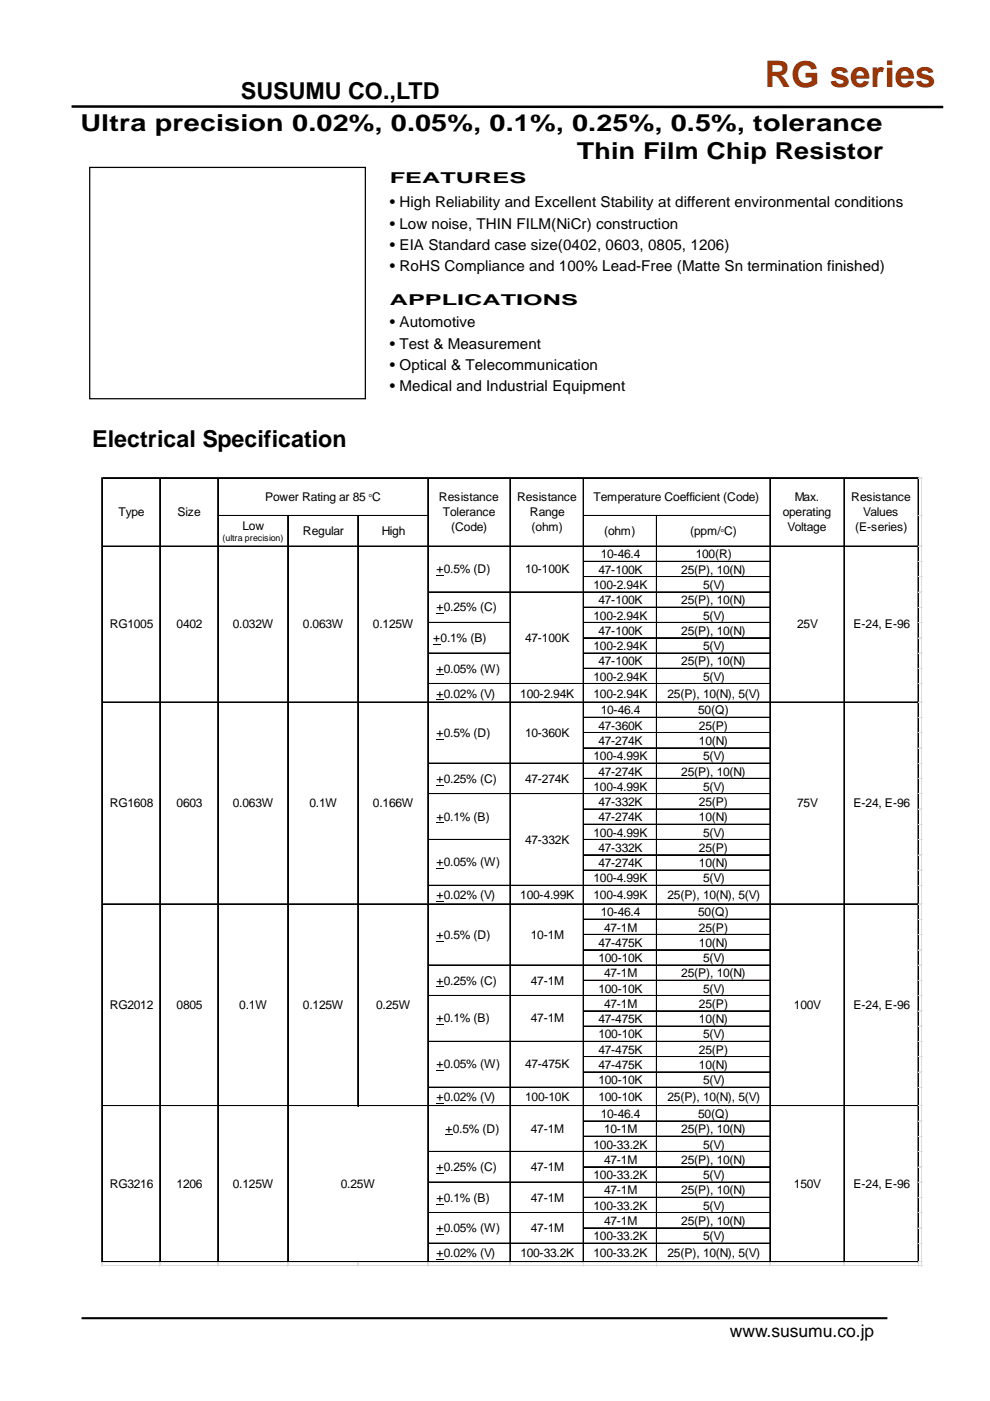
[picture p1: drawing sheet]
<svg xmlns="http://www.w3.org/2000/svg" width="210mm" height="297mm" viewBox="0 0 210 297" stroke-linecap="round" stroke-linejoin="round" font-family="sans-serif">
<defs><g id="words">
<text font-size="7.8" fill="#9a3300" x="162.2" y="18.5">RG series</text>
<g font-size="4.9">
<text x="51.1" y="21">SUSUMU CO.,LTD</text>
<text x="17" y="27.8">Ultra precision 0.02%, 0.05%, 0.1%, 0.25%, 0.5%, tolerance</text>
<text x="122.3" y="33.6">Thin Film Chip Resistor</text>
<text x="19.6" y="94.7">Electrical Specification</text>
</g>
<text font-size="3.7" x="154.8" y="283.6">www.susumu.co.jp</text>
<g font-size="3.2">
<text x="82.7" y="38.7">FEATURES</text>
<text x="82.7" y="43.9">• High Reliability and Excellent Stability at different environmental conditions</text>
<text x="82.7" y="48.5">• Low noise, THIN FILM(NiCr) construction</text>
<text x="82.7" y="53">• EIA Standard case size(0402, 0603, 0805, 1206)</text>
<text x="82.7" y="57.5">• RoHS Compliance and 100% Lead-Free (Matte Sn termination finished)</text>
<text x="82.7" y="64.6">APPLICATIONS</text>
<text x="82.7" y="69.4">• Automotive</text>
<text x="82.7" y="74">• Test &amp; Measurement</text>
<text x="82.7" y="78.5">• Optical &amp; Telecommunication</text>
<text x="82.7" y="82.9">• Medical and Industrial Equipment</text>
</g>
<g font-size="2.6">
<text x="56.2" y="106.1">Power Rating ar 85 C</text>
<text x="93.1" y="106.1">Resistance</text>
<text x="109.7" y="106.1">Resistance</text>
<text x="125.9" y="106.1">Temperature Coefficient (Code)</text>
<text x="168.6" y="106.1">Max.</text>
<text x="180.5" y="106.1">Resistance</text>
<text x="25.1" y="109.4">Type</text>
<text x="37.6" y="109.4">Size</text>
<text x="51.5" y="112.3">Low</text>
<text x="64.3" y="113.5">Regular</text>
<text x="81" y="113.5">High</text>
<text x="94" y="109.4">Tolerance</text>
<text x="95.7" y="112.6">(Code)</text>
<text x="112.4" y="109.4">Range</text>
<text x="112.8" y="112.6">(ohm)</text>
<text x="128.1" y="113.5">(ohm)</text>
<text x="146.4" y="113.5">(ppm/ C)</text>
<text x="166" y="109.4">operating</text>
<text x="167" y="112.6">Voltage</text>
<text x="181.4" y="112.6">(E-series)</text>
<text x="183.1" y="109.4">Values</text>
<text x="127.4" y="118.4">10-46.4</text>
<text x="147.6" y="118.4">100(R)</text>
<text x="92.6" y="121.5">+0.5% (D)</text>
<text x="111.4" y="121.5">10-100K</text>
<text x="125.9" y="124.9">100-2.94K</text>
<text x="126.9" y="121.6">47-100K</text>
<text x="144.5" y="121.6">25(P), 10(N)</text>
<text x="149.1" y="124.9">5(V)</text>
<text x="92.6" y="129.6">+0.25% (C)</text>
<text x="125.9" y="131.4">100-2.94K</text>
<text x="126.9" y="128.1">47-100K</text>
<text x="144.5" y="128.1">25(P), 10(N)</text>
<text x="149.1" y="131.4">5(V)</text>
<text x="23.3" y="133.2">RG1005</text>
<text x="37.4" y="133.2">0402</text>
<text x="49.4" y="133.2">0.032W</text>
<text x="64.3" y="133.2">0.063W</text>
<text x="79.1" y="133.2">0.125W</text>
<text x="91.9" y="136.1">+0.1% (B)</text>
<text x="111.4" y="136.1">47-100K</text>
<text x="125.9" y="137.8">100-2.94K</text>
<text x="126.9" y="134.6">47-100K</text>
<text x="144.5" y="134.6">25(P), 10(N)</text>
<text x="149.1" y="137.8">5(V)</text>
<text x="169.1" y="133.2">25V</text>
<text x="181" y="133.2">E-24, E-96</text>
<text x="92.6" y="142.6">+0.05% (W)</text>
<text x="126.9" y="141.1">47-100K</text>
<text x="144.5" y="141.1">25(P), 10(N)</text>
<text x="92.6" y="147.9">+0.02% (V)</text>
<text x="110.4" y="147.9">100-2.94K</text>
<text x="125.9" y="147.9">100-2.94K</text>
<text x="125.9" y="144.3">100-2.94K</text>
<text x="141.6" y="147.9">25(P), 10(N), 5(V)</text>
<text x="149.1" y="144.3">5(V)</text>
<text x="126.9" y="154.7">47-360K</text>
<text x="127.4" y="151.5">10-46.4</text>
<text x="148.1" y="151.5">50(Q)</text>
<text x="148.2" y="154.7">25(P)</text>
<text x="92.6" y="156.3">+0.5% (D)</text>
<text x="111.4" y="156.3">10-360K</text>
<text x="125.9" y="161.2">100-4.99K</text>
<text x="126.9" y="157.9">47-274K</text>
<text x="148.2" y="157.9">10(N)</text>
<text x="149.1" y="161.2">5(V)</text>
<text x="92.6" y="166">+0.25% (C)</text>
<text x="111.4" y="166">47-274K</text>
<text x="125.9" y="167.7">100-4.99K</text>
<text x="126.9" y="164.4">47-274K</text>
<text x="144.5" y="164.4">25(P), 10(N)</text>
<text x="149.1" y="167.7">5(V)</text>
<text x="23.3" y="171.1">RG1608</text>
<text x="37.4" y="171.1">0603</text>
<text x="49.4" y="171.1">0.063W</text>
<text x="65.6" y="171.1">0.1W</text>
<text x="79.1" y="171.1">0.166W</text>
<text x="92.6" y="174">+0.1% (B)</text>
<text x="126.9" y="170.9">47-332K</text>
<text x="148.2" y="170.9">25(P)</text>
<text x="169.1" y="171.1">75V</text>
<text x="181" y="171.1">E-24, E-96</text>
<text x="111.4" y="178.9">47-332K</text>
<text x="125.9" y="177.4">100-4.99K</text>
<text x="126.9" y="174.1">47-274K</text>
<text x="148.2" y="174.1">10(N)</text>
<text x="149.1" y="177.4">5(V)</text>
<text x="92.6" y="183.7">+0.05% (W)</text>
<text x="126.9" y="180.6">47-332K</text>
<text x="126.9" y="183.9">47-274K</text>
<text x="148.2" y="180.6">25(P)</text>
<text x="148.2" y="183.9">10(N)</text>
<text x="92.6" y="190.7">+0.02% (V)</text>
<text x="110.4" y="190.7">100-4.99K</text>
<text x="125.9" y="190.7">100-4.99K</text>
<text x="125.9" y="187.1">100-4.99K</text>
<text x="141.6" y="190.7">25(P), 10(N), 5(V)</text>
<text x="149.1" y="187.1">5(V)</text>
<text x="127.4" y="194.3">10-46.4</text>
<text x="128.1" y="197.5">47-1M</text>
<text x="148.1" y="194.3">50(Q)</text>
<text x="148.3" y="197.5">25(P)</text>
<text x="92.6" y="199">+0.5% (D)</text>
<text x="112.6" y="199">10-1M</text>
<text x="126.9" y="200.7">47-475K</text>
<text x="126.9" y="204">100-10K</text>
<text x="148.2" y="200.7">10(N)</text>
<text x="149.1" y="204">5(V)</text>
<text x="92.6" y="208.7">+0.25% (C)</text>
<text x="112.6" y="208.7">47-1M</text>
<text x="128.1" y="207.2">47-1M</text>
<text x="144.5" y="207.2">25(P), 10(N)</text>
<text x="23.3" y="213.9">RG2012</text>
<text x="37.4" y="213.9">0805</text>
<text x="50.8" y="213.9">0.1W</text>
<text x="64.3" y="213.9">0.125W</text>
<text x="79.8" y="213.9">0.25W</text>
<text x="126.9" y="210.5">100-10K</text>
<text x="128.1" y="213.7">47-1M</text>
<text x="148.3" y="213.7">25(P)</text>
<text x="149.1" y="210.5">5(V)</text>
<text x="168.4" y="213.9">100V</text>
<text x="181" y="213.9">E-24, E-96</text>
<text x="92.6" y="216.8">+0.1% (B)</text>
<text x="112.6" y="216.8">47-1M</text>
<text x="126.9" y="216.9">47-475K</text>
<text x="126.9" y="220.2">100-10K</text>
<text x="148.2" y="216.9">10(N)</text>
<text x="149.1" y="220.2">5(V)</text>
<text x="92.6" y="226.5">+0.05% (W)</text>
<text x="111.4" y="226.5">47-475K</text>
<text x="126.9" y="223.4">47-475K</text>
<text x="126.9" y="226.7">47-475K</text>
<text x="148.2" y="223.4">25(P)</text>
<text x="148.2" y="226.7">10(N)</text>
<text x="92.6" y="233.5">+0.02% (V)</text>
<text x="111.4" y="233.5">100-10K</text>
<text x="126.9" y="229.9">100-10K</text>
<text x="126.9" y="233.5">100-10K</text>
<text x="141.6" y="233.5">25(P), 10(N), 5(V)</text>
<text x="149.1" y="229.9">5(V)</text>
<text x="127.4" y="237">10-46.4</text>
<text x="148.1" y="237">50(Q)</text>
<text x="94.5" y="240.1">+0.5% (D)</text>
<text x="112.6" y="240.1">47-1M</text>
<text x="125.9" y="243.5">100-33.2K</text>
<text x="128.1" y="240.3">10-1M</text>
<text x="144.5" y="240.3">25(P), 10(N)</text>
<text x="149.1" y="243.5">5(V)</text>
<text x="23.3" y="251.9">RG3216</text>
<text x="37.4" y="251.9">1206</text>
<text x="49.4" y="251.9">0.125W</text>
<text x="72.3" y="251.9">0.25W</text>
<text x="92.6" y="248.3">+0.25% (C)</text>
<text x="112.6" y="248.3">47-1M</text>
<text x="125.9" y="250">100-33.2K</text>
<text x="128.1" y="246.8">47-1M</text>
<text x="144.5" y="246.8">25(P), 10(N)</text>
<text x="149.1" y="250">5(V)</text>
<text x="168.4" y="251.9">150V</text>
<text x="181" y="251.9">E-24, E-96</text>
<text x="92.6" y="254.8">+0.1% (B)</text>
<text x="112.6" y="254.8">47-1M</text>
<text x="125.9" y="256.5">100-33.2K</text>
<text x="128.1" y="253.2">47-1M</text>
<text x="144.5" y="253.2">25(P), 10(N)</text>
<text x="149.1" y="256.5">5(V)</text>
<text x="92.6" y="261.3">+0.05% (W)</text>
<text x="112.6" y="261.3">47-1M</text>
<text x="125.9" y="263">100-33.2K</text>
<text x="128.1" y="259.7">47-1M</text>
<text x="144.5" y="259.7">25(P), 10(N)</text>
<text x="149.1" y="263">5(V)</text>
<text x="92.6" y="266.6">+0.02% (V)</text>
<text x="110.4" y="266.6">100-33.2K</text>
<text x="125.9" y="266.6">100-33.2K</text>
<text x="141.6" y="266.6">25(P), 10(N), 5(V)</text>
</g>
<text font-size="1.9" x="47.2" y="114.7">(ultra precision)</text>
<g font-size="1.2">
<text x="78.3" y="105.4">o</text>
<text x="152.9" y="112.8">o</text>
</g>
</g></defs>
<path d="M15.2 22.6l184.9 .1" fill="none" stroke="#000" stroke-width=".53"/>
<path d="M17.3 279.5h170.9" fill="none" stroke="#000" stroke-width=".44"/>
<path d="M19 35.5h58.5v49h-58.5z" fill="#fff"/>
<path d="M19 35.5h58.5v49h-58.5z" fill="none" stroke="#000" stroke-width=".26"/>
<g fill="#000">
<path d="M91.9 136.5h1.6v.2h-1.6zM92.6 130.1h1.5v.1h-1.5zM92.6 121.9h1.5v.2h-1.5zM92.6 148.3h1.5v.2h-1.5zM92.6 156.7h1.5v.1h-1.5zM92.6 143h1.5v.2h-1.5zM92.6 174.4h1.5v.2h-1.5zM92.6 166.4h1.5v.2h-1.5zM92.6 191.1h1.5v.2h-1.5zM92.6 184.1h1.5v.2h-1.5zM92.6 199.5h1.5v.1h-1.5zM92.6 209.2h1.5v.1h-1.5z"/>
<path d="M92.6 217.2h1.5v.2h-1.5zM92.6 233.9h1.5v.2h-1.5zM92.6 226.9h1.5v.2h-1.5zM92.6 248.7h1.5v.2h-1.5zM92.6 255.2h1.5v.2h-1.5zM94.5 240.5h1.5v.2h-1.5zM92.6 267h1.5v.1h-1.5zM92.6 261.7h1.5v.2h-1.5z"/>
</g>
<g fill="none" stroke="#000" stroke-width=".21">
<path d="M21.6 101.3v166.4M21.7 101.3v166.4M21.7 101.3h173.2M21.7 115.8h173.2M33.9 101.4v166.3M34 101.4v166.3M46.2 101.4v166.3M46.3 109.3h44.6M46.3 109.4h44.6M61 109.5v158.2M61.1 109.5v158.2M75.9 109.5v125.1"/>
<path d="M90.7 101.4v166.3M90.8 101.4v166.3M108.1 101.4v166.3M108.2 101.4v166.3M123.7 101.4v166.3M123.8 101.4v166.3M123.8 109.3h39.6M123.8 109.4h39.6M123.8 119h39.6M123.8 119.1h39.6M139.2 109.5v158.2M139.3 109.5v158.2"/>
<path d="M163.3 101.4v166.3M163.4 101.4v166.3M179 101.4v166.3M179.1 101.4v166.3M194.7 101.4v166.3M194.8 101.4v166.3M90.9 125.5h72.5M90.9 125.6h72.5M90.9 132h17.4M90.9 138.4h17.4M90.9 138.5h17.4M123.8 122.2h39.6"/>
<path d="M123.8 122.3h39.6M123.8 128.7h39.6M123.8 128.8h39.6M123.8 132h39.6M123.8 135.2h39.6M123.8 135.3h39.6M123.8 138.4h39.6M123.8 138.5h39.6M21.7 148.8h173.2M21.7 148.9h173.2M90.9 144.9h72.5M90.9 145h72.5"/>
<path d="M123.8 141.7h39.6M123.8 141.8h39.6M123.8 152.1h39.6M123.8 155.3h39.6M123.8 155.4h39.6M123.8 158.5h39.6M123.8 158.6h39.6M90.9 161.8h72.5M90.9 161.9h72.5M90.9 168.3h72.5M90.9 178h17.4M90.9 178.1h17.4"/>
<path d="M123.8 165h39.6M123.8 165.1h39.6M123.8 171.5h39.6M123.8 171.6h39.6M123.8 174.7h39.6M123.8 174.8h39.6M123.8 178h39.6M123.8 178.1h39.6M21.7 191.6h173.2M21.7 191.7h173.2M90.9 187.7h72.5M90.9 187.8h72.5"/>
<path d="M123.8 181.2h39.6M123.8 181.3h39.6M123.8 184.4h39.6M123.8 184.5h39.6M123.8 194.9h39.6M123.8 198.1h39.6M123.8 198.2h39.6M90.9 204.6h72.5M90.9 204.7h72.5M90.9 211.1h72.5M123.8 201.3h39.6M123.8 201.4h39.6"/>
<path d="M123.8 207.8h39.6M123.8 207.9h39.6M123.8 214.3h39.6M123.8 214.4h39.6M123.8 217.5h39.6M123.8 217.6h39.6M21.7 234.4h173.2M21.7 234.5h173.2M90.9 220.8h72.5M90.9 220.9h72.5M90.9 230.5h72.5M90.9 230.6h72.5"/>
<path d="M123.8 224h39.6M123.8 224.1h39.6M123.8 227.2h39.6M123.8 227.3h39.6M123.8 237.6h39.6M123.8 237.7h39.6M90.9 244.1h72.5M90.9 244.2h72.5M90.9 250.6h72.5M90.9 250.7h72.5M90.9 257.1h72.5M90.9 257.2h72.5"/>
<path d="M123.8 240.9h39.6M123.8 241h39.6M123.8 247.4h39.6M123.8 253.8h39.6M123.8 253.9h39.6M21.7 267.5h173.2M21.7 267.6h173.2M90.9 263.5h72.5M90.9 263.6h72.5M123.8 260.3h39.6M123.8 260.4h39.6"/>
</g>
<path d="M21.6 267.7v.8" fill="none" stroke="#dadcdd" stroke-width=".21"/>
<path d="M21.6 267.7h.1v.8h-.1z" fill="#dadcdd"/>
<path d="M33.9 267.7v.8" fill="none" stroke="#dadcdd" stroke-width=".21"/>
<path d="M33.9 267.7h.1v.8h-.1z" fill="#dadcdd"/>
<path d="M46.2 267.7v.8" fill="none" stroke="#dadcdd" stroke-width=".21"/>
<path d="M46.2 267.7h.1v.8h-.1z" fill="#dadcdd"/>
<path d="M61 267.7v.8" fill="none" stroke="#dadcdd" stroke-width=".21"/>
<path d="M61 267.7h.2v.8h-.2z" fill="#dadcdd"/>
<path d="M75.9 267.7v.8" fill="none" stroke="#dadcdd" stroke-width=".21"/>
<path d="M75.9 267.7h.1v.8h-.1z" fill="#dadcdd"/>
<path d="M90.7 267.7v.8" fill="none" stroke="#dadcdd" stroke-width=".21"/>
<path d="M90.7 267.7h.2v.8h-.2z" fill="#dadcdd"/>
<path d="M108.1 267.7v.8" fill="none" stroke="#dadcdd" stroke-width=".21"/>
<path d="M108.1 267.7h.2v.8h-.2z" fill="#dadcdd"/>
<path d="M123.7 267.7v.8" fill="none" stroke="#dadcdd" stroke-width=".21"/>
<path d="M123.7 267.7h.1v.8h-.1z" fill="#dadcdd"/>
<path d="M139.2 267.7v.8" fill="none" stroke="#dadcdd" stroke-width=".21"/>
<path d="M139.2 267.7h.2v.8h-.2z" fill="#dadcdd"/>
<path d="M163.3 267.7v.8" fill="none" stroke="#dadcdd" stroke-width=".21"/>
<path d="M163.3 267.7h.1v.8h-.1z" fill="#dadcdd"/>
<path d="M179 267.7v.8" fill="none" stroke="#dadcdd" stroke-width=".21"/>
<path d="M179 267.7h.2v.8h-.2z" fill="#dadcdd"/>
<path d="M194.7 267.7v.8" fill="none" stroke="#dadcdd" stroke-width=".21"/>
<path d="M194.7 267.7h.2v.8h-.2z" fill="#dadcdd"/>
<path d="M194.9 101.3h.7M195.4 101.3v167.2M195.5 101.3v167.2" fill="none" stroke="#dadcdd" stroke-width=".21"/>
<path d="M194.9 101.3h.7v.1h-.7z" fill="#dadcdd"/>
<path d="M194.9 109.3h.7" fill="none" stroke="#dadcdd" stroke-width=".21"/>
<path d="M194.9 109.3h.7v.2h-.7z" fill="#dadcdd"/>
<path d="M194.9 115.8h.7" fill="none" stroke="#dadcdd" stroke-width=".21"/>
<path d="M194.9 115.8h.7v.1h-.7z" fill="#dadcdd"/>
<path d="M194.9 119h.7" fill="none" stroke="#dadcdd" stroke-width=".21"/>
<path d="M194.9 119h.7v.2h-.7z" fill="#dadcdd"/>
<path d="M194.9 122.2h.7" fill="none" stroke="#dadcdd" stroke-width=".21"/>
<path d="M194.9 122.2h.7v.2h-.7z" fill="#dadcdd"/>
<path d="M194.9 125.5h.7" fill="none" stroke="#dadcdd" stroke-width=".21"/>
<path d="M194.9 125.5h.7v.1h-.7z" fill="#dadcdd"/>
<path d="M194.9 128.7h.7" fill="none" stroke="#dadcdd" stroke-width=".21"/>
<path d="M194.9 128.7h.7v.2h-.7z" fill="#dadcdd"/>
<path d="M194.9 132h.7" fill="none" stroke="#dadcdd" stroke-width=".21"/>
<path d="M194.9 132h.7v.1h-.7z" fill="#dadcdd"/>
<path d="M194.9 135.2h.7" fill="none" stroke="#dadcdd" stroke-width=".21"/>
<path d="M194.9 135.2h.7v.2h-.7z" fill="#dadcdd"/>
<path d="M194.9 138.4h.7" fill="none" stroke="#dadcdd" stroke-width=".21"/>
<path d="M194.9 138.4h.7v.2h-.7z" fill="#dadcdd"/>
<path d="M194.9 141.7h.7" fill="none" stroke="#dadcdd" stroke-width=".21"/>
<path d="M194.9 141.7h.7v.1h-.7z" fill="#dadcdd"/>
<path d="M194.9 144.9h.7" fill="none" stroke="#dadcdd" stroke-width=".21"/>
<path d="M194.9 144.9h.7v.2h-.7z" fill="#dadcdd"/>
<path d="M194.9 148.8h.7" fill="none" stroke="#dadcdd" stroke-width=".21"/>
<path d="M194.9 148.8h.7v.2h-.7z" fill="#dadcdd"/>
<path d="M194.9 152.1h.7" fill="none" stroke="#dadcdd" stroke-width=".21"/>
<path d="M194.9 152.1h.7v.1h-.7z" fill="#dadcdd"/>
<path d="M194.9 155.3h.7" fill="none" stroke="#dadcdd" stroke-width=".21"/>
<path d="M194.9 155.3h.7v.2h-.7z" fill="#dadcdd"/>
<path d="M194.9 158.5h.7" fill="none" stroke="#dadcdd" stroke-width=".21"/>
<path d="M194.9 158.5h.7v.2h-.7z" fill="#dadcdd"/>
<path d="M194.9 161.8h.7" fill="none" stroke="#dadcdd" stroke-width=".21"/>
<path d="M194.9 161.8h.7v.1h-.7z" fill="#dadcdd"/>
<path d="M194.9 165h.7" fill="none" stroke="#dadcdd" stroke-width=".21"/>
<path d="M194.9 165h.7v.2h-.7z" fill="#dadcdd"/>
<path d="M194.9 168.3h.7" fill="none" stroke="#dadcdd" stroke-width=".21"/>
<path d="M194.9 168.3h.7v.1h-.7z" fill="#dadcdd"/>
<path d="M194.9 171.5h.7" fill="none" stroke="#dadcdd" stroke-width=".21"/>
<path d="M194.9 171.5h.7v.2h-.7z" fill="#dadcdd"/>
<path d="M194.9 174.7h.7" fill="none" stroke="#dadcdd" stroke-width=".21"/>
<path d="M194.9 174.7h.7v.2h-.7z" fill="#dadcdd"/>
<path d="M194.9 178h.7" fill="none" stroke="#dadcdd" stroke-width=".21"/>
<path d="M194.9 178h.7v.1h-.7z" fill="#dadcdd"/>
<path d="M194.9 181.2h.7" fill="none" stroke="#dadcdd" stroke-width=".21"/>
<path d="M194.9 181.2h.7v.2h-.7z" fill="#dadcdd"/>
<path d="M194.9 184.4h.7" fill="none" stroke="#dadcdd" stroke-width=".21"/>
<path d="M194.9 184.4h.7v.2h-.7z" fill="#dadcdd"/>
<path d="M194.9 187.7h.7" fill="none" stroke="#dadcdd" stroke-width=".21"/>
<path d="M194.9 187.7h.7v.2h-.7z" fill="#dadcdd"/>
<path d="M194.9 191.6h.7" fill="none" stroke="#dadcdd" stroke-width=".21"/>
<path d="M194.9 191.6h.7v.2h-.7z" fill="#dadcdd"/>
<path d="M194.9 194.9h.7" fill="none" stroke="#dadcdd" stroke-width=".21"/>
<path d="M194.9 194.9h.7v.1h-.7z" fill="#dadcdd"/>
<path d="M194.9 198.1h.7" fill="none" stroke="#dadcdd" stroke-width=".21"/>
<path d="M194.9 198.1h.7v.2h-.7z" fill="#dadcdd"/>
<path d="M194.9 201.3h.7" fill="none" stroke="#dadcdd" stroke-width=".21"/>
<path d="M194.9 201.3h.7v.2h-.7z" fill="#dadcdd"/>
<path d="M194.9 204.6h.7" fill="none" stroke="#dadcdd" stroke-width=".21"/>
<path d="M194.9 204.6h.7v.1h-.7z" fill="#dadcdd"/>
<path d="M194.9 207.8h.7" fill="none" stroke="#dadcdd" stroke-width=".21"/>
<path d="M194.9 207.8h.7v.2h-.7z" fill="#dadcdd"/>
<path d="M194.9 211.1h.7" fill="none" stroke="#dadcdd" stroke-width=".21"/>
<path d="M194.9 211.1h.7v.1h-.7z" fill="#dadcdd"/>
<path d="M194.9 214.3h.7" fill="none" stroke="#dadcdd" stroke-width=".21"/>
<path d="M194.9 214.3h.7v.2h-.7z" fill="#dadcdd"/>
<path d="M194.9 217.5h.7" fill="none" stroke="#dadcdd" stroke-width=".21"/>
<path d="M194.9 217.5h.7v.2h-.7z" fill="#dadcdd"/>
<path d="M194.9 220.8h.7" fill="none" stroke="#dadcdd" stroke-width=".21"/>
<path d="M194.9 220.8h.7v.1h-.7z" fill="#dadcdd"/>
<path d="M194.9 224h.7" fill="none" stroke="#dadcdd" stroke-width=".21"/>
<path d="M194.9 224h.7v.2h-.7z" fill="#dadcdd"/>
<path d="M194.9 227.2h.7" fill="none" stroke="#dadcdd" stroke-width=".21"/>
<path d="M194.9 227.2h.7v.2h-.7z" fill="#dadcdd"/>
<path d="M194.9 230.5h.7" fill="none" stroke="#dadcdd" stroke-width=".21"/>
<path d="M194.9 230.5h.7v.2h-.7z" fill="#dadcdd"/>
<path d="M194.9 234.4h.7" fill="none" stroke="#dadcdd" stroke-width=".21"/>
<path d="M194.9 234.4h.7v.2h-.7z" fill="#dadcdd"/>
<path d="M194.9 237.6h.7" fill="none" stroke="#dadcdd" stroke-width=".21"/>
<path d="M194.9 237.6h.7v.2h-.7z" fill="#dadcdd"/>
<path d="M194.9 240.9h.7" fill="none" stroke="#dadcdd" stroke-width=".21"/>
<path d="M194.9 240.9h.7v.1h-.7z" fill="#dadcdd"/>
<path d="M194.9 244.1h.7" fill="none" stroke="#dadcdd" stroke-width=".21"/>
<path d="M194.9 244.1h.7v.2h-.7z" fill="#dadcdd"/>
<path d="M194.9 247.4h.7" fill="none" stroke="#dadcdd" stroke-width=".21"/>
<path d="M194.9 247.4h.7v.1h-.7z" fill="#dadcdd"/>
<path d="M194.9 250.6h.7" fill="none" stroke="#dadcdd" stroke-width=".21"/>
<path d="M194.9 250.6h.7v.2h-.7z" fill="#dadcdd"/>
<path d="M194.9 253.8h.7" fill="none" stroke="#dadcdd" stroke-width=".21"/>
<path d="M194.9 253.8h.7v.2h-.7z" fill="#dadcdd"/>
<path d="M194.9 257.1h.7" fill="none" stroke="#dadcdd" stroke-width=".21"/>
<path d="M194.9 257.1h.7v.1h-.7z" fill="#dadcdd"/>
<path d="M194.9 260.3h.7" fill="none" stroke="#dadcdd" stroke-width=".21"/>
<path d="M194.9 260.3h.7v.2h-.7z" fill="#dadcdd"/>
<path d="M194.9 263.5h.7" fill="none" stroke="#dadcdd" stroke-width=".21"/>
<path d="M194.9 263.5h.7v.2h-.7z" fill="#dadcdd"/>
<path d="M194.9 267.5h.7" fill="none" stroke="#dadcdd" stroke-width=".21"/>
<path d="M194.9 267.5h.7v.2h-.7z" fill="#dadcdd"/>
<path d="M21.6 268.3h174M21.6 268.4h174" fill="none" stroke="#dadcdd" stroke-width=".21"/>
<use href="#words"/>
</svg>
